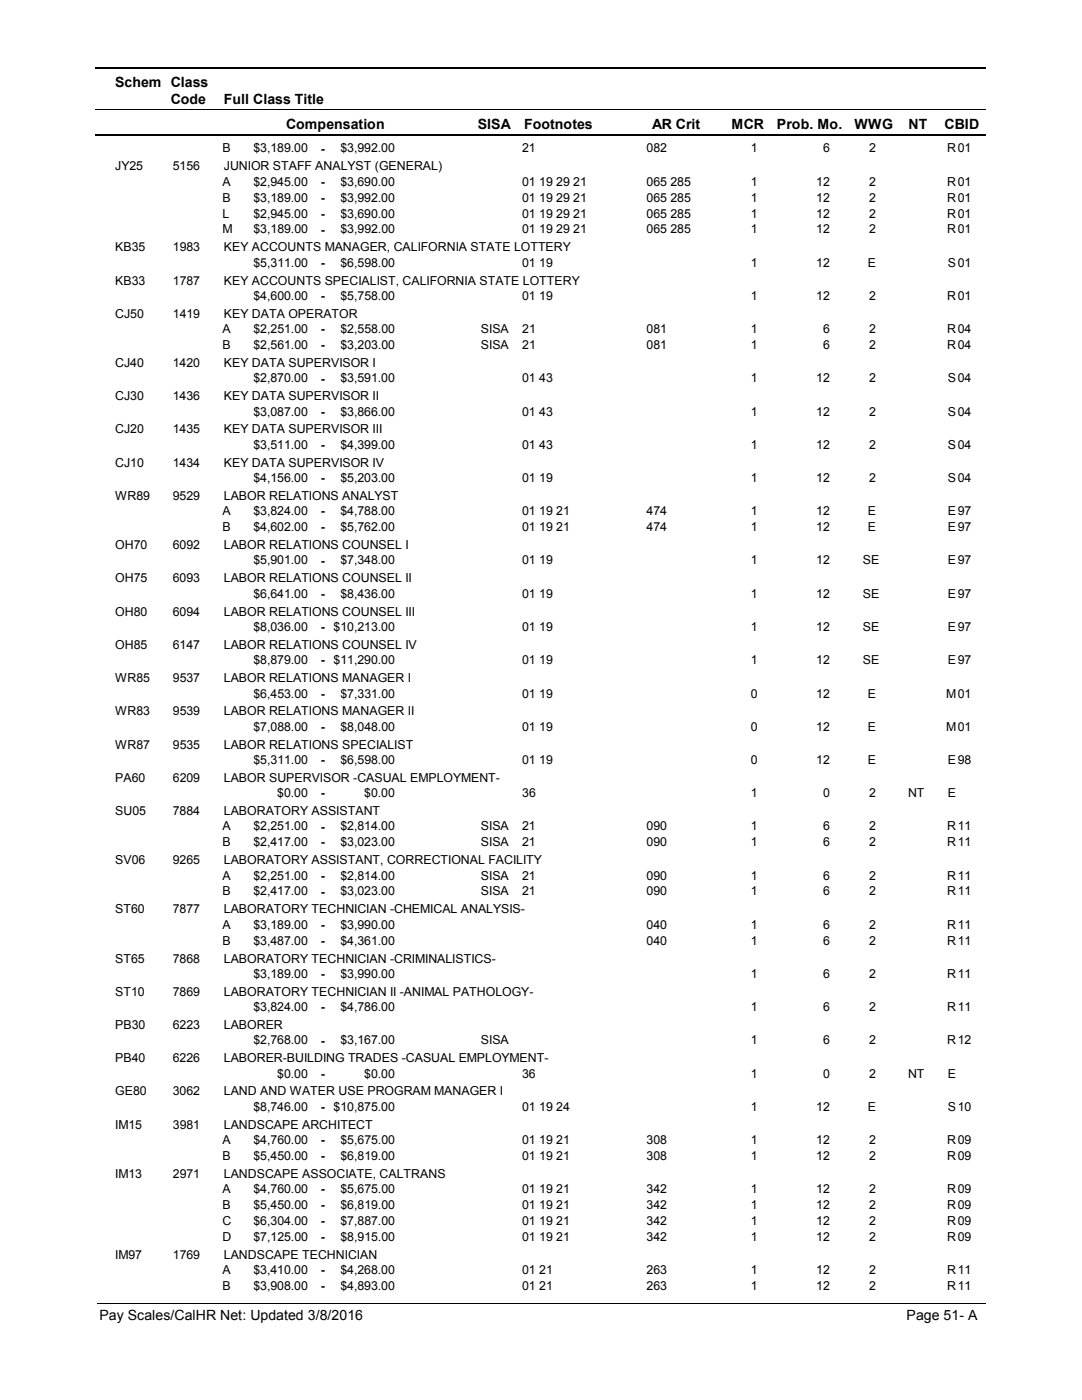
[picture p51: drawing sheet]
<svg xmlns="http://www.w3.org/2000/svg" width="216mm" height="279mm" viewBox="0 0 216 279" stroke-linecap="round" stroke-linejoin="round" font-family="sans-serif">
<defs><g id="words">
<g font-size="2.8">
<text x="23" y="17.3">Schem Class</text>
<text x="34.1" y="20.7">Code</text>
<text x="44.6" y="20.7">Full Class Title</text>
<text x="57.1" y="25.7">Compensation</text>
<text x="95.3" y="25.7">SISA</text>
<text x="104.6" y="25.7">Footnotes</text>
<text x="130.2" y="25.7">AR Crit</text>
<text x="146" y="25.7">MCR</text>
<text x="155.1" y="25.7">Prob. Mo.</text>
<text x="170.5" y="25.7">WWG</text>
<text x="181.3" y="25.7">NT</text>
<text x="188.5" y="25.7">CBID</text>
<text x="19.8" y="263.4">Pay Scales/CalHR Net: Updated 3/8/2016</text>
<text x="180.9" y="263.4">Page 51- A</text>
</g>
<g font-size="2.5">
<text x="23" y="34">JY25</text>
<text x="34.5" y="34">5156</text>
<text x="44.4" y="30.4">B</text>
<text x="44.7" y="34">JUNIOR STAFF ANALYST (GENERAL)</text>
<text x="50.6" y="30.4">$3,189.00</text>
<text x="64" y="30.5">-</text>
<text x="67.9" y="30.4">$3,992.00</text>
<text x="104.2" y="30.4">21</text>
<text x="129" y="30.4">082</text>
<text x="149.8" y="30.4">1</text>
<text x="164.3" y="30.4">6</text>
<text x="173.5" y="30.4">2</text>
<text x="189" y="30.4">R</text>
<text x="191.1" y="30.4">01</text>
<text x="44.4" y="37.1">A</text>
<text x="44.4" y="40.3">B</text>
<text x="50.6" y="37.1">$2,945.00</text>
<text x="50.6" y="40.3">$3,189.00</text>
<text x="64" y="37.1">-</text>
<text x="64" y="40.3">-</text>
<text x="67.9" y="37.1">$3,690.00</text>
<text x="67.9" y="40.3">$3,992.00</text>
<text x="104.2" y="37.1">01 19 29 21</text>
<text x="104.2" y="40.3">01 19 29 21</text>
<text x="129" y="37.1">065 285</text>
<text x="129" y="40.3">065 285</text>
<text x="149.8" y="37.1">1</text>
<text x="149.8" y="40.3">1</text>
<text x="162.9" y="37.1">12</text>
<text x="162.9" y="40.3">12</text>
<text x="173.5" y="37.1">2</text>
<text x="173.5" y="40.3">2</text>
<text x="189" y="37.1">R</text>
<text x="189" y="40.3">R</text>
<text x="191.1" y="37.1">01</text>
<text x="191.1" y="40.3">01</text>
<text x="44.4" y="43.4">L</text>
<text x="44.4" y="46.6">M</text>
<text x="50.6" y="43.4">$2,945.00</text>
<text x="50.6" y="46.6">$3,189.00</text>
<text x="64" y="43.5">-</text>
<text x="64" y="46.6">-</text>
<text x="67.9" y="43.4">$3,690.00</text>
<text x="67.9" y="46.6">$3,992.00</text>
<text x="104.2" y="43.4">01 19 29 21</text>
<text x="104.2" y="46.6">01 19 29 21</text>
<text x="129" y="43.4">065 285</text>
<text x="129" y="46.6">065 285</text>
<text x="149.8" y="43.4">1</text>
<text x="149.8" y="46.6">1</text>
<text x="162.9" y="43.4">12</text>
<text x="162.9" y="46.6">12</text>
<text x="173.5" y="43.4">2</text>
<text x="173.5" y="46.6">2</text>
<text x="189" y="43.4">R</text>
<text x="189" y="46.6">R</text>
<text x="191.1" y="43.4">01</text>
<text x="191.1" y="46.6">01</text>
<text x="23" y="50.2">KB35</text>
<text x="34.5" y="50.2">1983</text>
<text x="44.7" y="50.2">KEY ACCOUNTS MANAGER, CALIFORNIA STATE LOTTERY</text>
<text x="50.6" y="53.2">$5,311.00</text>
<text x="64" y="53.3">-</text>
<text x="67.9" y="53.2">$6,598.00</text>
<text x="104.2" y="53.2">01 19</text>
<text x="149.8" y="53.2">1</text>
<text x="162.9" y="53.2">12</text>
<text x="173.2" y="53.2">E</text>
<text x="189.2" y="53.2">S</text>
<text x="191.1" y="53.2">01</text>
<text x="23" y="56.8">KB33</text>
<text x="34.5" y="56.8">1787</text>
<text x="44.7" y="56.8">KEY ACCOUNTS SPECIALIST, CALIFORNIA STATE LOTTERY</text>
<text x="50.6" y="59.9">$4,600.00</text>
<text x="64" y="59.9">-</text>
<text x="67.9" y="59.9">$5,758.00</text>
<text x="104.2" y="59.9">01 19</text>
<text x="149.8" y="59.9">1</text>
<text x="162.9" y="59.9">12</text>
<text x="173.5" y="59.9">2</text>
<text x="189" y="59.9">R</text>
<text x="191.1" y="59.9">01</text>
<text x="23" y="63.4">CJ50</text>
<text x="34.5" y="63.4">1419</text>
<text x="44.7" y="63.4">KEY DATA OPERATOR</text>
<text x="44.4" y="66.5">A</text>
<text x="44.4" y="69.7">B</text>
<text x="50.6" y="66.5">$2,251.00</text>
<text x="50.6" y="69.7">$2,561.00</text>
<text x="64" y="66.5">-</text>
<text x="64" y="69.7">-</text>
<text x="67.9" y="66.5">$2,558.00</text>
<text x="67.9" y="69.7">$3,203.00</text>
<text x="96" y="66.5">SISA</text>
<text x="96" y="69.7">SISA</text>
<text x="104.2" y="66.5">21</text>
<text x="104.2" y="69.7">21</text>
<text x="129" y="66.5">081</text>
<text x="129" y="69.7">081</text>
<text x="149.8" y="66.5">1</text>
<text x="149.8" y="69.7">1</text>
<text x="164.3" y="66.5">6</text>
<text x="164.3" y="69.7">6</text>
<text x="173.5" y="66.5">2</text>
<text x="173.5" y="69.7">2</text>
<text x="189" y="66.5">R</text>
<text x="189" y="69.7">R</text>
<text x="191.1" y="66.5">04</text>
<text x="191.1" y="69.7">04</text>
<text x="23" y="73.3">CJ40</text>
<text x="34.5" y="73.3">1420</text>
<text x="44.7" y="73.3">KEY DATA SUPERVISOR I</text>
<text x="50.6" y="76.3">$2,870.00</text>
<text x="64" y="76.4">-</text>
<text x="67.9" y="76.3">$3,591.00</text>
<text x="104.2" y="76.3">01 43</text>
<text x="149.8" y="76.3">1</text>
<text x="162.9" y="76.3">12</text>
<text x="173.5" y="76.3">2</text>
<text x="189.2" y="76.3">S</text>
<text x="191.1" y="76.3">04</text>
<text x="23" y="79.9">CJ30</text>
<text x="34.5" y="79.9">1436</text>
<text x="44.7" y="79.9">KEY DATA SUPERVISOR II</text>
<text x="50.6" y="82.9">$3,087.00</text>
<text x="64" y="83">-</text>
<text x="67.9" y="82.9">$3,866.00</text>
<text x="104.2" y="82.9">01 43</text>
<text x="149.8" y="82.9">1</text>
<text x="162.9" y="82.9">12</text>
<text x="173.5" y="82.9">2</text>
<text x="189.2" y="82.9">S</text>
<text x="191.1" y="82.9">04</text>
<text x="23" y="86.5">CJ20</text>
<text x="34.5" y="86.5">1435</text>
<text x="44.7" y="86.5">KEY DATA SUPERVISOR III</text>
<text x="50.6" y="89.6">$3,511.00</text>
<text x="64" y="89.6">-</text>
<text x="67.9" y="89.6">$4,399.00</text>
<text x="104.2" y="89.6">01 43</text>
<text x="149.8" y="89.6">1</text>
<text x="162.9" y="89.6">12</text>
<text x="173.5" y="89.6">2</text>
<text x="189.2" y="89.6">S</text>
<text x="191.1" y="89.6">04</text>
<text x="23" y="93.2">CJ10</text>
<text x="34.5" y="93.2">1434</text>
<text x="44.7" y="93.2">KEY DATA SUPERVISOR IV</text>
<text x="23" y="99.8">WR89</text>
<text x="34.5" y="99.8">9529</text>
<text x="44.7" y="99.8">LABOR RELATIONS ANALYST</text>
<text x="50.6" y="96.2">$4,156.00</text>
<text x="64" y="96.3">-</text>
<text x="67.9" y="96.2">$5,203.00</text>
<text x="104.2" y="96.2">01 19</text>
<text x="149.8" y="96.2">1</text>
<text x="162.9" y="96.2">12</text>
<text x="173.5" y="96.2">2</text>
<text x="189.2" y="96.2">S</text>
<text x="191.1" y="96.2">04</text>
<text x="44.4" y="102.8">A</text>
<text x="44.4" y="106">B</text>
<text x="50.6" y="102.8">$3,824.00</text>
<text x="50.6" y="106">$4,602.00</text>
<text x="64" y="102.9">-</text>
<text x="64" y="106.1">-</text>
<text x="67.9" y="102.8">$4,788.00</text>
<text x="67.9" y="106">$5,762.00</text>
<text x="104.2" y="102.8">01 19 21</text>
<text x="104.2" y="106">01 19 21</text>
<text x="129" y="102.8">474</text>
<text x="129" y="106">474</text>
<text x="149.8" y="102.8">1</text>
<text x="149.8" y="106">1</text>
<text x="162.9" y="102.8">12</text>
<text x="162.9" y="106">12</text>
<text x="173.2" y="102.8">E</text>
<text x="173.2" y="106">E</text>
<text x="189.2" y="102.8">E</text>
<text x="189.2" y="106">E</text>
<text x="191.1" y="102.8">97</text>
<text x="191.1" y="106">97</text>
<text x="23" y="109.6">OH70</text>
<text x="34.5" y="109.6">6092</text>
<text x="44.7" y="109.6">LABOR RELATIONS COUNSEL I</text>
<text x="50.6" y="112.7">$5,901.00</text>
<text x="64" y="112.7">-</text>
<text x="67.9" y="112.7">$7,348.00</text>
<text x="104.2" y="112.7">01 19</text>
<text x="149.8" y="112.7">1</text>
<text x="162.9" y="112.7">12</text>
<text x="172.2" y="112.7">SE</text>
<text x="189.2" y="112.7">E</text>
<text x="191.1" y="112.7">97</text>
<text x="23" y="116.2">OH75</text>
<text x="34.5" y="116.2">6093</text>
<text x="44.7" y="116.2">LABOR RELATIONS COUNSEL II</text>
<text x="50.6" y="119.3">$6,641.00</text>
<text x="64" y="119.3">-</text>
<text x="67.9" y="119.3">$8,436.00</text>
<text x="104.2" y="119.3">01 19</text>
<text x="149.8" y="119.3">1</text>
<text x="162.9" y="119.3">12</text>
<text x="172.2" y="119.3">SE</text>
<text x="189.2" y="119.3">E</text>
<text x="191.1" y="119.3">97</text>
<text x="23" y="122.9">OH80</text>
<text x="34.5" y="122.9">6094</text>
<text x="44.7" y="122.9">LABOR RELATIONS COUNSEL III</text>
<text x="50.6" y="125.9">$8,036.00</text>
<text x="64" y="126">-</text>
<text x="66.6" y="125.9">$10,213.00</text>
<text x="104.2" y="125.9">01 19</text>
<text x="149.8" y="125.9">1</text>
<text x="162.9" y="125.9">12</text>
<text x="172.2" y="125.9">SE</text>
<text x="189.2" y="125.9">E</text>
<text x="191.1" y="125.9">97</text>
<text x="23" y="129.5">OH85</text>
<text x="34.5" y="129.5">6147</text>
<text x="44.7" y="129.5">LABOR RELATIONS COUNSEL IV</text>
<text x="23" y="136.2">WR85</text>
<text x="34.5" y="136.2">9537</text>
<text x="44.7" y="136.2">LABOR RELATIONS MANAGER I</text>
<text x="50.6" y="132.6">$8,879.00</text>
<text x="64" y="132.6">-</text>
<text x="66.6" y="132.6">$11,290.00</text>
<text x="104.2" y="132.6">01 19</text>
<text x="149.8" y="132.6">1</text>
<text x="162.9" y="132.6">12</text>
<text x="172.2" y="132.6">SE</text>
<text x="189.2" y="132.6">E</text>
<text x="191.1" y="132.6">97</text>
<text x="23" y="142.8">WR83</text>
<text x="34.5" y="142.8">9539</text>
<text x="44.7" y="142.8">LABOR RELATIONS MANAGER II</text>
<text x="50.6" y="139.2">$6,453.00</text>
<text x="64" y="139.2">-</text>
<text x="67.9" y="139.2">$7,331.00</text>
<text x="104.2" y="139.2">01 19</text>
<text x="149.8" y="139.2">0</text>
<text x="162.9" y="139.2">12</text>
<text x="173.2" y="139.2">E</text>
<text x="188.8" y="139.2">M</text>
<text x="191.1" y="139.2">01</text>
<text x="23" y="149.4">WR87</text>
<text x="34.5" y="149.4">9535</text>
<text x="44.7" y="149.4">LABOR RELATIONS SPECIALIST</text>
<text x="50.6" y="145.8">$7,088.00</text>
<text x="64" y="145.9">-</text>
<text x="67.9" y="145.8">$8,048.00</text>
<text x="104.2" y="145.8">01 19</text>
<text x="149.8" y="145.8">0</text>
<text x="162.9" y="145.8">12</text>
<text x="173.2" y="145.8">E</text>
<text x="188.8" y="145.8">M</text>
<text x="191.1" y="145.8">01</text>
<text x="50.6" y="152.5">$5,311.00</text>
<text x="64" y="152.5">-</text>
<text x="67.9" y="152.5">$6,598.00</text>
<text x="104.2" y="152.5">01 19</text>
<text x="149.8" y="152.5">0</text>
<text x="162.9" y="152.5">12</text>
<text x="173.2" y="152.5">E</text>
<text x="189.2" y="152.5">E</text>
<text x="191.1" y="152.5">98</text>
<text x="23" y="156.1">PA60</text>
<text x="34.5" y="156.1">6209</text>
<text x="44.7" y="156.1">LABOR SUPERVISOR -CASUAL EMPLOYMENT-</text>
<text x="55.3" y="159.1">$0.00</text>
<text x="64" y="159.2">-</text>
<text x="72.7" y="159.1">$0.00</text>
<text x="104.2" y="159.1">36</text>
<text x="149.8" y="159.1">1</text>
<text x="164.3" y="159.1">0</text>
<text x="173.5" y="159.1">2</text>
<text x="181.2" y="159.1">NT</text>
<text x="189.2" y="159.1">E</text>
<text x="23" y="162.7">SU05</text>
<text x="34.5" y="162.7">7884</text>
<text x="44.4" y="165.7">A</text>
<text x="44.7" y="162.7">LABORATORY ASSISTANT</text>
<text x="50.6" y="165.7">$2,251.00</text>
<text x="64" y="165.8">-</text>
<text x="67.9" y="165.7">$2,814.00</text>
<text x="96" y="165.7">SISA</text>
<text x="104.2" y="165.7">21</text>
<text x="129" y="165.7">090</text>
<text x="149.8" y="165.7">1</text>
<text x="164.3" y="165.7">6</text>
<text x="173.5" y="165.7">2</text>
<text x="189" y="165.7">R</text>
<text x="191.1" y="165.7">11</text>
<text x="23" y="172.5">SV06</text>
<text x="34.5" y="172.5">9265</text>
<text x="44.4" y="168.9">B</text>
<text x="44.7" y="172.5">LABORATORY ASSISTANT, CORRECTIONAL FACILITY</text>
<text x="50.6" y="168.9">$2,417.00</text>
<text x="64" y="168.9">-</text>
<text x="67.9" y="168.9">$3,023.00</text>
<text x="96" y="168.9">SISA</text>
<text x="104.2" y="168.9">21</text>
<text x="129" y="168.9">090</text>
<text x="149.8" y="168.9">1</text>
<text x="164.3" y="168.9">6</text>
<text x="173.5" y="168.9">2</text>
<text x="189" y="168.9">R</text>
<text x="191.1" y="168.9">11</text>
<text x="44.4" y="175.5">A</text>
<text x="44.4" y="178.7">B</text>
<text x="50.6" y="175.5">$2,251.00</text>
<text x="50.6" y="178.7">$2,417.00</text>
<text x="64" y="175.6">-</text>
<text x="64" y="178.8">-</text>
<text x="67.9" y="175.5">$2,814.00</text>
<text x="67.9" y="178.7">$3,023.00</text>
<text x="96" y="175.5">SISA</text>
<text x="96" y="178.7">SISA</text>
<text x="104.2" y="175.5">21</text>
<text x="104.2" y="178.7">21</text>
<text x="129" y="175.5">090</text>
<text x="129" y="178.7">090</text>
<text x="149.8" y="175.5">1</text>
<text x="149.8" y="178.7">1</text>
<text x="164.3" y="175.5">6</text>
<text x="164.3" y="178.7">6</text>
<text x="173.5" y="175.5">2</text>
<text x="173.5" y="178.7">2</text>
<text x="189" y="175.5">R</text>
<text x="189" y="178.7">R</text>
<text x="191.1" y="175.5">11</text>
<text x="191.1" y="178.7">11</text>
<text x="23" y="182.3">ST60</text>
<text x="34.5" y="182.3">7877</text>
<text x="44.4" y="185.4">A</text>
<text x="44.7" y="182.3">LABORATORY TECHNICIAN -CHEMICAL ANALYSIS-</text>
<text x="50.6" y="185.4">$3,189.00</text>
<text x="64" y="185.4">-</text>
<text x="67.9" y="185.4">$3,990.00</text>
<text x="129" y="185.4">040</text>
<text x="149.8" y="185.4">1</text>
<text x="164.3" y="185.4">6</text>
<text x="173.5" y="185.4">2</text>
<text x="189" y="185.4">R</text>
<text x="191.1" y="185.4">11</text>
<text x="44.4" y="188.6">B</text>
<text x="50.6" y="188.6">$3,487.00</text>
<text x="64" y="188.6">-</text>
<text x="67.9" y="188.6">$4,361.00</text>
<text x="129" y="188.6">040</text>
<text x="149.8" y="188.6">1</text>
<text x="164.3" y="188.6">6</text>
<text x="173.5" y="188.6">2</text>
<text x="189" y="188.6">R</text>
<text x="191.1" y="188.6">11</text>
<text x="23" y="192.1">ST65</text>
<text x="34.5" y="192.1">7868</text>
<text x="44.7" y="192.1">LABORATORY TECHNICIAN -CRIMINALISTICS-</text>
<text x="50.6" y="195.2">$3,189.00</text>
<text x="64" y="195.2">-</text>
<text x="67.9" y="195.2">$3,990.00</text>
<text x="149.8" y="195.2">1</text>
<text x="164.3" y="195.2">6</text>
<text x="173.5" y="195.2">2</text>
<text x="189" y="195.2">R</text>
<text x="191.1" y="195.2">11</text>
<text x="23" y="198.7">ST10</text>
<text x="34.5" y="198.7">7869</text>
<text x="44.7" y="198.7">LABORATORY TECHNICIAN II -ANIMAL PATHOLOGY-</text>
<text x="50.6" y="201.8">$3,824.00</text>
<text x="64" y="201.8">-</text>
<text x="67.9" y="201.8">$4,786.00</text>
<text x="149.8" y="201.8">1</text>
<text x="164.3" y="201.8">6</text>
<text x="173.5" y="201.8">2</text>
<text x="189" y="201.8">R</text>
<text x="191.1" y="201.8">11</text>
<text x="23" y="205.4">PB30</text>
<text x="34.5" y="205.4">6223</text>
<text x="44.7" y="205.4">LABORER</text>
<text x="50.6" y="208.5">$2,768.00</text>
<text x="64" y="208.5">-</text>
<text x="67.9" y="208.5">$3,167.00</text>
<text x="96" y="208.5">SISA</text>
<text x="149.8" y="208.5">1</text>
<text x="164.3" y="208.5">6</text>
<text x="173.5" y="208.5">2</text>
<text x="189" y="208.5">R</text>
<text x="191.1" y="208.5">12</text>
<text x="23" y="212">PB40</text>
<text x="34.5" y="212">6226</text>
<text x="44.7" y="212">LABORER-BUILDING TRADES -CASUAL EMPLOYMENT-</text>
<text x="55.3" y="215.1">$0.00</text>
<text x="64" y="215.1">-</text>
<text x="72.7" y="215.1">$0.00</text>
<text x="104.2" y="215.1">36</text>
<text x="149.8" y="215.1">1</text>
<text x="164.3" y="215.1">0</text>
<text x="173.5" y="215.1">2</text>
<text x="181.2" y="215.1">NT</text>
<text x="189.2" y="215.1">E</text>
<text x="23" y="218.6">GE80</text>
<text x="34.5" y="218.6">3062</text>
<text x="44.7" y="218.6">LAND AND WATER USE PROGRAM MANAGER I</text>
<text x="50.6" y="221.7">$8,746.00</text>
<text x="64" y="221.7">-</text>
<text x="66.6" y="221.7">$10,875.00</text>
<text x="104.2" y="221.7">01 19 24</text>
<text x="149.8" y="221.7">1</text>
<text x="162.9" y="221.7">12</text>
<text x="173.2" y="221.7">E</text>
<text x="189.2" y="221.7">S</text>
<text x="191.1" y="221.7">10</text>
<text x="23" y="225.3">IM15</text>
<text x="34.5" y="225.3">3981</text>
<text x="44.7" y="225.3">LANDSCAPE ARCHITECT</text>
<text x="44.4" y="228.4">A</text>
<text x="44.4" y="231.5">B</text>
<text x="50.6" y="228.4">$4,760.00</text>
<text x="50.6" y="231.5">$5,450.00</text>
<text x="64" y="228.4">-</text>
<text x="64" y="231.6">-</text>
<text x="67.9" y="228.4">$5,675.00</text>
<text x="67.9" y="231.5">$6,819.00</text>
<text x="104.2" y="228.4">01 19 21</text>
<text x="104.2" y="231.5">01 19 21</text>
<text x="129" y="228.4">308</text>
<text x="129" y="231.5">308</text>
<text x="149.8" y="228.4">1</text>
<text x="149.8" y="231.5">1</text>
<text x="162.9" y="228.4">12</text>
<text x="162.9" y="231.5">12</text>
<text x="173.5" y="228.4">2</text>
<text x="173.5" y="231.5">2</text>
<text x="189" y="228.4">R</text>
<text x="189" y="231.5">R</text>
<text x="191.1" y="228.4">09</text>
<text x="191.1" y="231.5">09</text>
<text x="23" y="235.1">IM13</text>
<text x="34.5" y="235.1">2971</text>
<text x="44.4" y="238.1">A</text>
<text x="44.7" y="235.1">LANDSCAPE ASSOCIATE, CALTRANS</text>
<text x="50.6" y="238.1">$4,760.00</text>
<text x="64" y="238.2">-</text>
<text x="67.9" y="238.1">$5,675.00</text>
<text x="104.2" y="238.1">01 19 21</text>
<text x="129" y="238.1">342</text>
<text x="149.8" y="238.1">1</text>
<text x="162.9" y="238.1">12</text>
<text x="173.5" y="238.1">2</text>
<text x="189" y="238.1">R</text>
<text x="191.1" y="238.1">09</text>
<text x="44.4" y="241.3">B</text>
<text x="44.4" y="244.5">C</text>
<text x="50.6" y="241.3">$5,450.00</text>
<text x="50.6" y="244.5">$6,304.00</text>
<text x="64" y="241.3">-</text>
<text x="64" y="244.5">-</text>
<text x="67.9" y="241.3">$6,819.00</text>
<text x="67.9" y="244.5">$7,887.00</text>
<text x="104.2" y="241.3">01 19 21</text>
<text x="104.2" y="244.5">01 19 21</text>
<text x="129" y="241.3">342</text>
<text x="129" y="244.5">342</text>
<text x="149.8" y="241.3">1</text>
<text x="149.8" y="244.5">1</text>
<text x="162.9" y="241.3">12</text>
<text x="162.9" y="244.5">12</text>
<text x="173.5" y="241.3">2</text>
<text x="173.5" y="244.5">2</text>
<text x="189" y="241.3">R</text>
<text x="189" y="244.5">R</text>
<text x="191.1" y="241.3">09</text>
<text x="191.1" y="244.5">09</text>
<text x="23" y="251.2">IM97</text>
<text x="34.5" y="251.2">1769</text>
<text x="44.4" y="247.7">D</text>
<text x="44.7" y="251.2">LANDSCAPE TECHNICIAN</text>
<text x="50.6" y="247.7">$7,125.00</text>
<text x="64" y="247.7">-</text>
<text x="67.9" y="247.7">$8,915.00</text>
<text x="104.2" y="247.7">01 19 21</text>
<text x="129" y="247.7">342</text>
<text x="149.8" y="247.7">1</text>
<text x="162.9" y="247.7">12</text>
<text x="173.5" y="247.7">2</text>
<text x="189" y="247.7">R</text>
<text x="191.1" y="247.7">09</text>
<text x="44.4" y="254.3">A</text>
<text x="44.4" y="257.5">B</text>
<text x="50.6" y="254.3">$3,410.00</text>
<text x="50.6" y="257.5">$3,908.00</text>
<text x="64" y="254.4">-</text>
<text x="64" y="257.5">-</text>
<text x="67.9" y="254.3">$4,268.00</text>
<text x="67.9" y="257.5">$4,893.00</text>
<text x="104.2" y="254.3">01 21</text>
<text x="104.2" y="257.5">01 21</text>
<text x="129" y="254.3">263</text>
<text x="129" y="257.5">263</text>
<text x="149.8" y="254.3">1</text>
<text x="149.8" y="257.5">1</text>
<text x="162.9" y="254.3">12</text>
<text x="162.9" y="257.5">12</text>
<text x="173.5" y="254.3">2</text>
<text x="173.5" y="257.5">2</text>
<text x="189" y="254.3">R</text>
<text x="189" y="257.5">R</text>
<text x="191.1" y="254.3">11</text>
<text x="191.1" y="257.5">11</text>
</g>
</g></defs>
<path d="M19 13.5h177.7M19 27h177.7" fill="none" stroke="#000" stroke-width=".36"/>
<path d="M19 21.9h177.7" fill="none" stroke="#000" stroke-width=".2"/>
<g fill="#fff">
<path d="M46.8 27.8h16.3v3h-16.3z" fill-rule="evenodd"/>
<path d="M190.8 27.8h4.1v3h-4.1z" fill-rule="evenodd"/>
<path d="M46.8 34.5h16.3v2.9h-16.3z" fill-rule="evenodd"/>
<path d="M190.8 34.5h4.1v2.9h-4.1z" fill-rule="evenodd"/>
<path d="M46.8 37.6h16.3v3h-16.3z" fill-rule="evenodd"/>
<path d="M190.8 37.6h4.1v3h-4.1z" fill-rule="evenodd"/>
<path d="M46.8 40.8h16.3v3h-16.3z" fill-rule="evenodd"/>
<path d="M190.8 40.8h4.1v3h-4.1z" fill-rule="evenodd"/>
<path d="M46.8 44h16.3v3h-16.3z" fill-rule="evenodd"/>
<path d="M190.8 44h4.1v3h-4.1z" fill-rule="evenodd"/>
<path d="M46.8 50.6h16.3v3h-16.3z" fill-rule="evenodd"/>
<path d="M190.8 50.6h4.1v3h-4.1z" fill-rule="evenodd"/>
<path d="M46.8 57.2h16.3v3h-16.3z" fill-rule="evenodd"/>
<path d="M190.8 57.2h4.1v3h-4.1z" fill-rule="evenodd"/>
<path d="M46.8 63.9h16.3v3h-16.3z" fill-rule="evenodd"/>
<path d="M190.8 63.9h4.1v3h-4.1z" fill-rule="evenodd"/>
<path d="M46.8 67.1h16.3v3h-16.3z" fill-rule="evenodd"/>
<path d="M190.8 67.1h4.1v3h-4.1z" fill-rule="evenodd"/>
<path d="M46.8 73.7h16.3v3h-16.3z" fill-rule="evenodd"/>
<path d="M190.8 73.7h4.1v3h-4.1z" fill-rule="evenodd"/>
<path d="M46.8 80.3h16.3v3h-16.3z" fill-rule="evenodd"/>
<path d="M190.8 80.3h4.1v3h-4.1z" fill-rule="evenodd"/>
<path d="M46.8 87h16.3v3h-16.3z" fill-rule="evenodd"/>
<path d="M190.8 87h4.1v3h-4.1z" fill-rule="evenodd"/>
<path d="M46.8 93.6h16.3v3h-16.3z" fill-rule="evenodd"/>
<path d="M190.8 93.6h4.1v3h-4.1z" fill-rule="evenodd"/>
<path d="M46.8 100.2h16.3v3h-16.3z" fill-rule="evenodd"/>
<path d="M190.8 100.2h4.1v3h-4.1z" fill-rule="evenodd"/>
<path d="M46.8 103.4h16.3v3h-16.3z" fill-rule="evenodd"/>
<path d="M190.8 103.4h4.1v3h-4.1z" fill-rule="evenodd"/>
<path d="M46.8 110.1h16.3v2.9h-16.3z" fill-rule="evenodd"/>
<path d="M190.8 110.1h4.1v2.9h-4.1z" fill-rule="evenodd"/>
<path d="M46.8 116.7h16.3v3h-16.3z" fill-rule="evenodd"/>
<path d="M190.8 116.7h4.1v3h-4.1z" fill-rule="evenodd"/>
<path d="M46.8 123.3h16.3v3h-16.3z" fill-rule="evenodd"/>
<path d="M190.8 123.3h4.1v3h-4.1z" fill-rule="evenodd"/>
<path d="M46.8 130h16.3v2.9h-16.3z" fill-rule="evenodd"/>
<path d="M190.8 130h4.1v2.9h-4.1z" fill-rule="evenodd"/>
<path d="M46.8 136.6h16.3v3h-16.3z" fill-rule="evenodd"/>
<path d="M190.8 136.6h4.1v3h-4.1z" fill-rule="evenodd"/>
<path d="M46.8 143.2h16.3v3h-16.3z" fill-rule="evenodd"/>
<path d="M190.8 143.2h4.1v3h-4.1z" fill-rule="evenodd"/>
<path d="M46.8 149.9h16.3v2.9h-16.3z" fill-rule="evenodd"/>
<path d="M190.8 149.9h4.1v2.9h-4.1z" fill-rule="evenodd"/>
<path d="M46.8 156.5h16.3v3h-16.3z" fill-rule="evenodd"/>
<path d="M190.8 156.5h4.1v3h-4.1z" fill-rule="evenodd"/>
<path d="M46.8 163.1h16.3v3h-16.3z" fill-rule="evenodd"/>
<path d="M190.8 163.1h4.1v3h-4.1z" fill-rule="evenodd"/>
<path d="M46.8 166.3h16.3v3h-16.3z" fill-rule="evenodd"/>
<path d="M190.8 166.3h4.1v3h-4.1z" fill-rule="evenodd"/>
<path d="M46.8 172.9h16.3v3h-16.3z" fill-rule="evenodd"/>
<path d="M190.8 172.9h4.1v3h-4.1z" fill-rule="evenodd"/>
<path d="M46.8 176.1h16.3v3h-16.3z" fill-rule="evenodd"/>
<path d="M190.8 176.1h4.1v3h-4.1z" fill-rule="evenodd"/>
<path d="M46.8 182.8h16.3v2.9h-16.3z" fill-rule="evenodd"/>
<path d="M190.8 182.8h4.1v2.9h-4.1z" fill-rule="evenodd"/>
<path d="M46.8 185.9h16.3v3h-16.3z" fill-rule="evenodd"/>
<path d="M190.8 185.9h4.1v3h-4.1z" fill-rule="evenodd"/>
<path d="M46.8 192.5h16.3v3h-16.3z" fill-rule="evenodd"/>
<path d="M190.8 192.5h4.1v3h-4.1z" fill-rule="evenodd"/>
<path d="M46.8 199.2h16.3v3h-16.3z" fill-rule="evenodd"/>
<path d="M190.8 199.2h4.1v3h-4.1z" fill-rule="evenodd"/>
<path d="M46.8 205.8h16.3v3h-16.3z" fill-rule="evenodd"/>
<path d="M190.8 205.8h4.1v3h-4.1z" fill-rule="evenodd"/>
<path d="M46.8 212.5h16.3v2.9h-16.3z" fill-rule="evenodd"/>
<path d="M190.8 212.5h4.1v2.9h-4.1z" fill-rule="evenodd"/>
<path d="M46.8 219.1h16.3v3h-16.3z" fill-rule="evenodd"/>
<path d="M190.8 219.1h4.1v3h-4.1z" fill-rule="evenodd"/>
<path d="M46.8 225.7h16.3v3h-16.3z" fill-rule="evenodd"/>
<path d="M190.8 225.7h4.1v3h-4.1z" fill-rule="evenodd"/>
<path d="M46.8 228.9h16.3v3h-16.3z" fill-rule="evenodd"/>
<path d="M190.8 228.9h4.1v3h-4.1z" fill-rule="evenodd"/>
<path d="M46.8 235.5h16.3v3h-16.3z" fill-rule="evenodd"/>
<path d="M190.8 235.5h4.1v3h-4.1z" fill-rule="evenodd"/>
<path d="M46.8 238.7h16.3v3h-16.3z" fill-rule="evenodd"/>
<path d="M190.8 238.7h4.1v3h-4.1z" fill-rule="evenodd"/>
<path d="M46.8 241.9h16.3v3h-16.3z" fill-rule="evenodd"/>
<path d="M190.8 241.9h4.1v3h-4.1z" fill-rule="evenodd"/>
<path d="M46.8 245.1h16.3v2.9h-16.3z" fill-rule="evenodd"/>
<path d="M190.8 245.1h4.1v2.9h-4.1z" fill-rule="evenodd"/>
<path d="M46.8 251.7h16.3v3h-16.3z" fill-rule="evenodd"/>
<path d="M190.8 251.7h4.1v3h-4.1z" fill-rule="evenodd"/>
<path d="M46.8 254.9h16.3v3h-16.3z" fill-rule="evenodd"/>
<path d="M190.8 254.9h4.1v3h-4.1z" fill-rule="evenodd"/>
</g>
<path d="M19.5 260.1h177.2" fill="none" stroke="#000" stroke-width=".2"/>
<use href="#words"/>
</svg>
